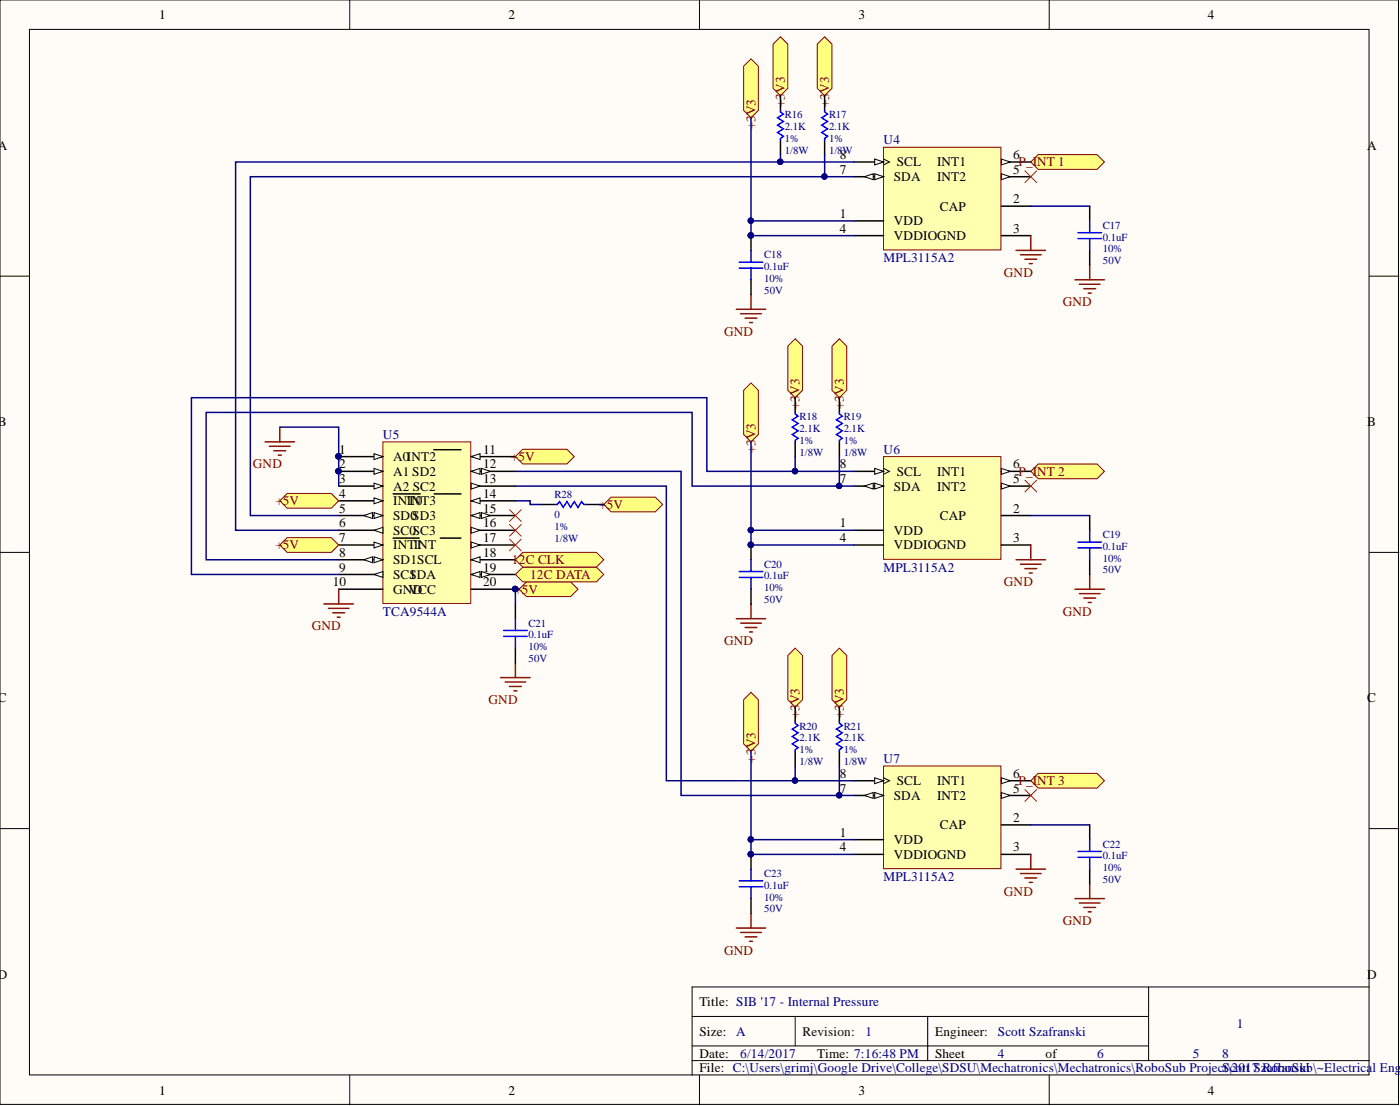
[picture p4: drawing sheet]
<svg xmlns="http://www.w3.org/2000/svg" width="241mm" height="190mm" viewBox="0 0 241 190" stroke-linecap="round" stroke-linejoin="round" font-family="sans-serif">
<defs><g id="words">
<g font-size="2.3">
<text x="27.4" y="3.3">1</text>
<text x="87.6" y="3.3">2</text>
<text x="148" y="3.3">3</text>
<text x="208.2" y="3.3">4</text>
<text x="-.4" y="25.8">A</text>
<text x="144.8" y="29.9">7</text>
<text x="144.8" y="27.4">8</text>
<text x="154.6" y="28.7">SCL</text>
<text x="161.5" y="28.7">INT1</text>
<text x="174.6" y="29.9">5</text>
<text x="174.6" y="27.4">6</text>
<text x="235.6" y="25.8">A</text>
<text x="154.1" y="31.2">SDA</text>
<text x="161.5" y="31.2">INT2</text>
<text x="174.6" y="35">2</text>
<text x="144.8" y="37.5">1</text>
<text x="144.8" y="40.1">4</text>
<text x="154.1" y="38.8">VDD</text>
<text x="154.1" y="41.3">VDDIOGND</text>
<text x="162" y="36.3">CAP</text>
<text x="174.6" y="40.1">3</text>
<text x="-.4" y="73.4">B</text>
<text x="235.6" y="73.4">B</text>
<text x="58.5" y="78.1">1</text>
<text x="58.5" y="80.7">2</text>
<text x="58.5" y="83.2">3</text>
<text x="67.8" y="79.4">A0INT2</text>
<text x="67.8" y="81.9">A1 SD2</text>
<text x="83.2" y="78.1">11</text>
<text x="83.2" y="80.7">12</text>
<text x="83.2" y="83.2">13</text>
<text x="144.8" y="83.2">7</text>
<text x="144.8" y="80.7">8</text>
<text x="154.6" y="81.9">SCL</text>
<text x="161.5" y="81.9">INT1</text>
<text x="174.6" y="83.2">5</text>
<text x="174.6" y="80.7">6</text>
<text x="58.5" y="85.8">4</text>
<text x="58.5" y="88.3">5</text>
<text x="67.8" y="87">ININT3</text>
<text x="67.8" y="84.5">A2 SC2</text>
<text x="67.8" y="89.6">SD0SD3</text>
<text x="70.2" y="87">T0</text>
<text x="83.2" y="85.8">14</text>
<text x="83.2" y="88.3">15</text>
<text x="154.1" y="84.5">SDA</text>
<text x="161.5" y="84.5">INT2</text>
<text x="162" y="89.6">CAP</text>
<text x="174.6" y="88.3">2</text>
<text x="58.5" y="90.8">6</text>
<text x="58.5" y="93.4">7</text>
<text x="58.5" y="95.9">8</text>
<text x="67.8" y="92.1">SC0SC3</text>
<text x="67.8" y="94.6">INTINT</text>
<text x="71.7" y="94.6">1</text>
<text x="83.2" y="90.8">16</text>
<text x="83.2" y="93.4">17</text>
<text x="83.2" y="95.9">18</text>
<text x="144.8" y="90.8">1</text>
<text x="144.8" y="93.4">4</text>
<text x="154.1" y="92.1">VDD</text>
<text x="154.1" y="94.6">VDDIOGND</text>
<text x="174.6" y="93.4">3</text>
<text x="57.4" y="101">10</text>
<text x="58.5" y="98.4">9</text>
<text x="67.8" y="97.2">SD1SCL</text>
<text x="67.8" y="99.7">SC1</text>
<text x="70.6" y="99.7">SDA</text>
<text x="83.2" y="98.4">19</text>
<text x="83.2" y="101">20</text>
<text x="67.8" y="102.2">GNVDCC</text>
<text x="-.4" y="120.9">C</text>
<text x="235.6" y="120.9">C</text>
<text x="144.8" y="136.5">7</text>
<text x="144.8" y="134">8</text>
<text x="154.1" y="137.8">SDA</text>
<text x="154.6" y="135.2">SCL</text>
<text x="161.5" y="137.8">INT2</text>
<text x="161.5" y="135.2">INT1</text>
<text x="174.6" y="136.5">5</text>
<text x="174.6" y="134">6</text>
<text x="162" y="142.8">CAP</text>
<text x="174.6" y="141.6">2</text>
<text x="144.8" y="144.1">1</text>
<text x="144.8" y="146.7">4</text>
<text x="154.1" y="145.4">VDD</text>
<text x="154.1" y="147.9">VDDIOGND</text>
<text x="174.6" y="146.7">3</text>
<text x="-.4" y="168.6">D</text>
<text x="120.6" y="173.3">Title: SIB '17 - Internal Pressure</text>
<text x="235.6" y="168.6">D</text>
<text x="120.6" y="178.4">Size:</text>
<text x="161.2" y="178.4">Engineer:</text>
<text x="120.6" y="182.2">Date:</text>
<text x="120.6" y="184.7">File: C:\Users\grimj\Google Drive\College\SDSU\Mechatronics\Mechatronics\RoboSub ProjectScott Szafranski</text>
<text x="140.9" y="182.2">Time: 7:16:48 PM</text>
<text x="161.2" y="182.2">Sheet</text>
<text x="180.2" y="182.2">of</text>
<text x="27.4" y="188.5">1</text>
<text x="87.6" y="188.5">2</text>
<text x="148" y="188.5">3</text>
<text x="208.2" y="188.5">4</text>
</g>
<g font-size="2.3" fill="#800000">
<text x="130.2" y="22.2" transform="rotate(-90 130.2 22.2)">+3V3</text>
<text x="135.3" y="18.4" transform="rotate(-90 135.3 18.4)">+3V3</text>
<text x="142.9" y="18.4" transform="rotate(-90 142.9 18.4)">+3V3</text>
<text x="175.5" y="28.7">P_INT 1</text>
<text x="173" y="47.7">GND</text>
<text x="183.2" y="52.8">GND</text>
<text x="124.8" y="57.8">GND</text>
<text x="137.8" y="70.4" transform="rotate(-90 137.8 70.4)">+3V3</text>
<text x="145.4" y="70.4" transform="rotate(-90 145.4 70.4)">+3V3</text>
<text x="43.6" y="80.7">GND</text>
<text x="88.1" y="79.4">+5V</text>
<text x="130.2" y="78.1" transform="rotate(-90 130.2 78.1)">+3V3</text>
<text x="175.5" y="81.9">P_INT 2</text>
<text x="47.5" y="87">+5V</text>
<text x="103.3" y="87.7">+5V</text>
<text x="47.5" y="94.6">+5V</text>
<text x="88.2" y="97.2">12C CLK</text>
<text x="91.4" y="99.7">12C DATA</text>
<text x="173" y="101">GND</text>
<text x="88.7" y="102.2">+5V</text>
<text x="183.2" y="106.1">GND</text>
<text x="53.7" y="108.6">GND</text>
<text x="124.8" y="111.1">GND</text>
<text x="84.2" y="121.3">GND</text>
<text x="137.8" y="123.7" transform="rotate(-90 137.8 123.7)">+3V3</text>
<text x="145.4" y="123.7" transform="rotate(-90 145.4 123.7)">+3V3</text>
<text x="130.2" y="131.3" transform="rotate(-90 130.2 131.3)">+3V3</text>
<text x="175.5" y="135.2">P_INT 3</text>
<text x="173" y="154.3">GND</text>
<text x="183.2" y="159.3">GND</text>
<text x="124.8" y="164.4">GND</text>
</g>
<g font-size="2.3" fill="#000080">
<text x="152.3" y="24.9">U4</text>
<text x="152.3" y="45.2">MPL3115A2</text>
<text x="66" y="75.6">U5</text>
<text x="152.3" y="78.1">U6</text>
<text x="152.3" y="98.4">MPL3115A2</text>
<text x="66" y="106.1">TCA9544A</text>
<text x="152.3" y="131.4">U7</text>
<text x="152.3" y="151.7">MPL3115A2</text>
<text x="126.9" y="178.4">A</text>
<text x="149.2" y="178.4">1</text>
<text x="172" y="178.4">Scott Szafranski</text>
<text x="213.2" y="177.1">1</text>
<text x="127.6" y="182.2">6/14/2017</text>
<text x="172" y="182.2">4</text>
<text x="189.1" y="182.2">6</text>
<text x="205.6" y="182.2">5</text>
<text x="210.7" y="182.2">8</text>
<text x="211.6" y="184.7">\2017 RoboSub\~Electrical Eng</text>
</g>
<text font-size="2.3" fill="#080d02" x="138.3" y="178.4">Revision:</text>
<g font-size="1.9" fill="#000080">
<text x="135.3" y="22.4">2.1K</text>
<text x="135.3" y="20.4">R16</text>
<text x="142.9" y="22.4">2.1K</text>
<text x="142.9" y="20.4">R17</text>
<text x="135.3" y="24.4">1%</text>
<text x="135.3" y="26.5">1/8W</text>
<text x="142.9" y="24.4">1%</text>
<text x="142.9" y="26.5">1/8W</text>
<text x="190.1" y="41.4">0.1uF</text>
<text x="190.1" y="39.4">C17</text>
<text x="131.7" y="46.5">0.1uF</text>
<text x="131.7" y="44.5">C18</text>
<text x="190.1" y="43.5">10%</text>
<text x="190.1" y="45.5">50V</text>
<text x="131.7" y="48.5">10%</text>
<text x="131.7" y="50.6">50V</text>
<text x="137.8" y="74.4">2.1K</text>
<text x="137.8" y="76.5">1%</text>
<text x="137.8" y="72.4">R18</text>
<text x="145.4" y="74.4">2.1K</text>
<text x="145.4" y="76.5">1%</text>
<text x="145.4" y="72.4">R19</text>
<text x="137.8" y="78.5">1/8W</text>
<text x="145.4" y="78.5">1/8W</text>
<text x="95.6" y="89.3">0</text>
<text x="95.6" y="85.8">R28</text>
<text x="95.6" y="91.3">1%</text>
<text x="95.6" y="93.4">1/8W</text>
<text x="190.1" y="94.7">0.1uF</text>
<text x="190.1" y="92.7">C19</text>
<text x="131.7" y="99.8">0.1uF</text>
<text x="131.7" y="101.8">10%</text>
<text x="131.7" y="97.8">C20</text>
<text x="190.1" y="96.8">10%</text>
<text x="190.1" y="98.8">50V</text>
<text x="91.1" y="107.9">C21</text>
<text x="131.7" y="103.9">50V</text>
<text x="91.1" y="109.9">0.1uF</text>
<text x="91.1" y="112">10%</text>
<text x="91.1" y="114">50V</text>
<text x="137.8" y="125.7">R20</text>
<text x="145.4" y="125.7">R21</text>
<text x="137.8" y="127.7">2.1K</text>
<text x="137.8" y="129.7">1%</text>
<text x="137.8" y="131.8">1/8W</text>
<text x="145.4" y="127.7">2.1K</text>
<text x="145.4" y="129.7">1%</text>
<text x="145.4" y="131.8">1/8W</text>
<text x="190.1" y="148">0.1uF</text>
<text x="190.1" y="146">C22</text>
<text x="131.7" y="153.1">0.1uF</text>
<text x="131.7" y="155.1">10%</text>
<text x="131.7" y="151.1">C23</text>
<text x="190.1" y="150">10%</text>
<text x="190.1" y="152.1">50V</text>
<text x="131.7" y="157.1">50V</text>
</g>
</g></defs>
<g fill="#fffcf8" stroke="#000" stroke-width=".17">
<path d="M0 0h241v190.2h-241z"/>
<path d="M5.1 5.1h230.9v180h-230.9z"/>
</g>
<g fill="none" stroke="#000" stroke-width=".17">
<path d="M60.3 0v5.1M120.6 0v5.1M180.8 0v5.1M0 47.6h5.1M236 47.6h5.1M0 95.1h5.1M236 95.1h5.1M0 142.7h5.1M236 142.7h5.1M119.3 175.1h40.6M137.1 175.1v5M198 175.1h-38.1v5h-40.6"/>
<path d="M198 170v12.7M236 170h-116.7v15.2M60.3 185.2v5.1M119.3 182.7h116.7M120.6 185.2v5.1M180.8 185.2v5.1M198 180.1h-38.1v2.6"/>
</g>
<path d="M152.3 25.4h20.2v17.6h-20.2z" fill="#ffffb0" stroke="#800000" stroke-width=".17"/>
<path d="M147.2 38h5.1M172.6 35.5h5.1M172.6 30.4h5.1M147.2 40.6h5.1M172.6 40.6h5.1" fill="none" stroke="#000" stroke-width=".25"/>
<path d="M172.6 29.9l1.5 .5-1.5 .5z" fill="#fffcf8"/>
<path d="M172.6 29.9l1.5 .5-1.5 .5z" fill="none" stroke="#000" stroke-width=".17"/>
<path d="M172.6 27.9h5.1" fill="none" stroke="#000" stroke-width=".25"/>
<path d="M172.6 27.4l1.5 .5-1.5 .5z" fill="#fffcf8"/>
<path d="M172.6 27.4l1.5 .5-1.5 .5z" fill="none" stroke="#000" stroke-width=".17"/>
<path d="M147.2 30.4h5.1" fill="none" stroke="#000" stroke-width=".25"/>
<path d="M150.8 29.9l1.5 .5-1.5 .5z" fill="#fffcf8"/>
<path d="M150.8 29.9l1.5 .5-1.5 .5z" fill="none" stroke="#000" stroke-width=".17"/>
<path d="M149 30.4l1.5-.5v1z" fill="#fffcf8"/>
<path d="M149 30.4l1.5-.5v1zM152.3 27.4l1 .5-1 .5" fill="none" stroke="#000" stroke-width=".17"/>
<path d="M147.2 27.9h5.1" fill="none" stroke="#000" stroke-width=".25"/>
<path d="M150.8 27.4l1.5 .5-1.5 .5z" fill="#fffcf8"/>
<path d="M150.8 27.4l1.5 .5-1.5 .5z" fill="none" stroke="#000" stroke-width=".17"/>
<path d="M152.3 78.6h20.2v17.7h-20.2z" fill="#ffffb0" stroke="#800000" stroke-width=".17"/>
<path d="M147.2 91.3h5.1M147.2 93.9h5.1M172.6 88.8h5.1M172.6 93.9h5.1M172.6 83.7h5.1" fill="none" stroke="#000" stroke-width=".25"/>
<path d="M172.6 83.2l1.5 .5-1.5 .5z" fill="#fffcf8"/>
<path d="M172.6 83.2l1.5 .5-1.5 .5z" fill="none" stroke="#000" stroke-width=".17"/>
<path d="M172.6 81.2h5.1" fill="none" stroke="#000" stroke-width=".25"/>
<path d="M172.6 80.7l1.5 .5-1.5 .5z" fill="#fffcf8"/>
<path d="M172.6 80.7l1.5 .5-1.5 .5z" fill="none" stroke="#000" stroke-width=".17"/>
<path d="M147.2 83.7h5.1" fill="none" stroke="#000" stroke-width=".25"/>
<path d="M150.8 83.2l1.5 .5-1.5 .5z" fill="#fffcf8"/>
<path d="M150.8 83.2l1.5 .5-1.5 .5z" fill="none" stroke="#000" stroke-width=".17"/>
<path d="M149 83.7l1.5-.5v1z" fill="#fffcf8"/>
<path d="M149 83.7l1.5-.5v1zM152.3 80.7l1 .5-1 .5" fill="none" stroke="#000" stroke-width=".17"/>
<path d="M147.2 81.2h5.1" fill="none" stroke="#000" stroke-width=".25"/>
<path d="M150.8 80.7l1.5 .5-1.5 .5z" fill="#fffcf8"/>
<path d="M150.8 80.7l1.5 .5-1.5 .5z" fill="none" stroke="#000" stroke-width=".17"/>
<path d="M152.3 131.9h20.2v17.7h-20.2z" fill="#ffffb0" stroke="#800000" stroke-width=".17"/>
<path d="M172.6 137h5.1M147.2 144.6h5.1M147.2 147.2h5.1M172.6 142.1h5.1M172.6 147.2h5.1" fill="none" stroke="#000" stroke-width=".25"/>
<path d="M172.6 136.5l1.5 .5-1.5 .5z" fill="#fffcf8"/>
<path d="M172.6 136.5l1.5 .5-1.5 .5z" fill="none" stroke="#000" stroke-width=".17"/>
<path d="M172.6 134.5h5.1" fill="none" stroke="#000" stroke-width=".25"/>
<path d="M172.6 134l1.5 .5-1.5 .5z" fill="#fffcf8"/>
<path d="M172.6 134l1.5 .5-1.5 .5z" fill="none" stroke="#000" stroke-width=".17"/>
<path d="M147.2 137h5.1" fill="none" stroke="#000" stroke-width=".25"/>
<path d="M150.8 136.5l1.5 .5-1.5 .5z" fill="#fffcf8"/>
<path d="M150.8 136.5l1.5 .5-1.5 .5z" fill="none" stroke="#000" stroke-width=".17"/>
<path d="M149 137l1.5-.5v1z" fill="#fffcf8"/>
<path d="M149 137l1.5-.5v1zM152.3 134l1 .5-1 .5" fill="none" stroke="#000" stroke-width=".17"/>
<path d="M147.2 134.5h5.1" fill="none" stroke="#000" stroke-width=".25"/>
<path d="M150.8 134l1.5 .5-1.5 .5z" fill="#fffcf8"/>
<path d="M150.8 134l1.5 .5-1.5 .5z" fill="none" stroke="#000" stroke-width=".17"/>
<g fill="none" stroke="#800000" stroke-width=".25">
<path d="M126.9 53.3h5.1M127.7 54h3.5M128.4 54.8h2.1M129.2 55.6h.5M129.4 50.7v2.6M175.1 43.1h5.1M175.9 43.9h3.5M176.6 44.6h2.1M177.4 45.4h.5M177.7 40.6v2.5M185.3 48.2h5.1M186 49h3.6"/>
<path d="M186.8 49.7h2M187.6 50.5h.5M187.8 45.7v2.5M175.1 96.4h5.1M175.9 97.2h3.5M176.6 97.9h2.1M177.4 98.7h.5M177.7 93.9v2.5M187.8 98.9v2.6M126.9 106.6h5.1M127.7 107.3h3.5M128.4 108.1h2.1"/>
<path d="M129.2 108.8h.5M129.4 104v2.6M185.3 101.5h5.1M186 102.2h3.6M186.8 103h2M187.6 103.8h.5M126.9 159.8h5.1M129.4 157.3v2.5M175.1 149.7h5.1M175.9 150.5h3.5M176.6 151.2h2.1M177.4 152h.5"/>
<path d="M177.7 147.2v2.5M185.3 154.8h5.1M186 155.5h3.6M186.8 156.3h2M187.6 157.1h.5M187.8 152.2v2.6M127.7 160.6h3.5M128.4 161.4h2.1M129.2 162.1h.5"/>
</g>
<g fill="#ffff80" stroke="#800000" stroke-width=".17">
<path d="M128.2 120.5l1.2-1.3 1.3 1.3v7.6l-1.3 1.3-1.2-1.3z" fill-rule="evenodd"/>
<path d="M128.2 67.2l1.2-1.2 1.3 1.2v7.6l-1.3 1.3-1.2-1.3z" fill-rule="evenodd"/>
<path d="M128.2 11.4l1.2-1.3 1.3 1.3v7.6l-1.3 1.3-1.2-1.3z" fill-rule="evenodd"/>
<path d="M135.8 112.9l1.3-1.3 1.2 1.3v7.6l-1.2 1.3-1.3-1.3z" fill-rule="evenodd"/>
<path d="M143.4 112.9l1.3-1.3 1.2 1.3v7.6l-1.2 1.3-1.3-1.3z" fill-rule="evenodd"/>
<path d="M135.8 59.6l1.3-1.3 1.2 1.3v7.6l-1.2 1.3-1.3-1.3z" fill-rule="evenodd"/>
<path d="M143.4 59.6l1.3-1.3 1.2 1.3v7.6l-1.2 1.3-1.3-1.3z" fill-rule="evenodd"/>
<path d="M177.7 81.2l1.2-1.3h10.2l1.3 1.3-1.3 1.3h-10.2z" fill-rule="evenodd"/>
<path d="M177.7 134.5l1.2-1.3h10.2l1.3 1.3-1.3 1.2h-10.2z" fill-rule="evenodd"/>
<path d="M177.7 27.9l1.2-1.3h10.2l1.3 1.3-1.3 1.3h-10.2z" fill-rule="evenodd"/>
</g>
<path d="M176.6 29.4l2.1 2.1M178.7 29.4l-2.1 2.1M176.6 82.7l2.1 2M178.7 82.7l-2.1 2M176.6 136l2.1 2M178.7 136l-2.1 2" fill="none" stroke="#f00" stroke-width=".17"/>
<path d="M66 76.1h15.1v27.8h-15.1z" fill="#ffffb0" stroke="#800000" stroke-width=".17"/>
<path d="M58.4 78.6h7.6" fill="none" stroke="#000" stroke-width=".25"/>
<path d="M64.5 78.1l1.5 .5-1.5 .6z" fill="#fffcf8"/>
<path d="M64.5 78.1l1.5 .5-1.5 .6z" fill="none" stroke="#000" stroke-width=".17"/>
<circle cx="58.3" cy="78.6" r=".47" fill="#000080" stroke="#000080" stroke-width=".17"/>
<path d="M58.4 86.3h7.6" fill="none" stroke="#000" stroke-width=".25"/>
<path d="M64.5 85.8l1.5 .5-1.5 .5z" fill="#fffcf8"/>
<path d="M64.5 85.8l1.5 .5-1.5 .5z" fill="none" stroke="#000" stroke-width=".17"/>
<path d="M58.4 81.2h7.6M67.8 85.1h.6M68.5 85.1h1.5M70.1 85.1h1.2M71.4 85.1h1" fill="none" stroke="#000" stroke-width=".25"/>
<path d="M64.5 80.7l1.5 .5-1.5 .5z" fill="#fffcf8"/>
<path d="M64.5 80.7l1.5 .5-1.5 .5z" fill="none" stroke="#000" stroke-width=".17"/>
<circle cx="58.3" cy="81.1" r=".47" fill="#000080" stroke="#000080" stroke-width=".17"/>
<path d="M58.4 83.7h7.6" fill="none" stroke="#000" stroke-width=".25"/>
<path d="M64.5 83.2l1.5 .5-1.5 .5z" fill="#fffcf8"/>
<path d="M64.5 83.2l1.5 .5-1.5 .5z" fill="none" stroke="#000" stroke-width=".17"/>
<path d="M58.4 88.8h7.6" fill="none" stroke="#000" stroke-width=".25"/>
<path d="M64.5 88.3l1.5 .5-1.5 .5z" fill="#fffcf8"/>
<path d="M64.5 88.3l1.5 .5-1.5 .5z" fill="none" stroke="#000" stroke-width=".17"/>
<path d="M62.7 88.8l1.5-.5v1z" fill="#fffcf8"/>
<path d="M62.7 88.8l1.5-.5v1z" fill="none" stroke="#000" stroke-width=".17"/>
<path d="M58.4 91.3h7.6" fill="none" stroke="#000" stroke-width=".25"/>
<path d="M64.5 91.3l1.5-.5v1z" fill="#fffcf8"/>
<path d="M64.5 91.3l1.5-.5v1z" fill="none" stroke="#000" stroke-width=".17"/>
<path d="M58.4 93.9h7.6" fill="none" stroke="#000" stroke-width=".25"/>
<path d="M64.5 93.4l1.5 .5-1.5 .5z" fill="#fffcf8"/>
<path d="M64.5 93.4l1.5 .5-1.5 .5z" fill="none" stroke="#000" stroke-width=".17"/>
<path d="M58.4 96.4h7.6M67.8 92.7h.6M68.5 92.7h1.5M70.1 92.7h1.2M71.4 92.7h.9" fill="none" stroke="#000" stroke-width=".25"/>
<path d="M64.5 95.9l1.5 .5-1.5 .5z" fill="#fffcf8"/>
<path d="M64.5 95.9l1.5 .5-1.5 .5z" fill="none" stroke="#000" stroke-width=".17"/>
<path d="M62.7 96.4l1.5-.5v1z" fill="#fffcf8"/>
<path d="M62.7 96.4l1.5-.5v1z" fill="none" stroke="#000" stroke-width=".17"/>
<path d="M58.4 98.9h7.6" fill="none" stroke="#000" stroke-width=".25"/>
<path d="M64.5 98.9l1.5-.5v1.1z" fill="#fffcf8"/>
<path d="M64.5 98.9l1.5-.5v1.1z" fill="none" stroke="#000" stroke-width=".17"/>
<path d="M81.2 78.6h7.6M58.4 101.5h7.6" fill="none" stroke="#000" stroke-width=".25"/>
<path d="M81.2 78.6l1.5-.5v1.1z" fill="#fffcf8"/>
<path d="M81.2 78.6l1.5-.5v1.1z" fill="none" stroke="#000" stroke-width=".17"/>
<path d="M74.8 77.5h.6M75.5 77.5h1.5M77.1 77.5h1.2M78.4 77.5h1M81.2 81.2h7.6" fill="none" stroke="#000" stroke-width=".25"/>
<path d="M81.2 81.2l1.5-.5v1z" fill="#fffcf8"/>
<path d="M81.2 81.2l1.5-.5v1z" fill="none" stroke="#000" stroke-width=".17"/>
<path d="M83 80.7l1.5 .5-1.5 .5z" fill="#fffcf8"/>
<path d="M83 80.7l1.5 .5-1.5 .5z" fill="none" stroke="#000" stroke-width=".17"/>
<path d="M81.2 83.7h7.6" fill="none" stroke="#000" stroke-width=".25"/>
<path d="M81.2 83.2l1.5 .5-1.5 .5z" fill="#fffcf8"/>
<path d="M81.2 83.2l1.5 .5-1.5 .5z" fill="none" stroke="#000" stroke-width=".17"/>
<path d="M81.2 86.3h7.6" fill="none" stroke="#000" stroke-width=".25"/>
<path d="M81.2 86.3l1.5-.5v1z" fill="#fffcf8"/>
<path d="M81.2 86.3l1.5-.5v1z" fill="none" stroke="#000" stroke-width=".17"/>
<path d="M74.8 85.1h.6M75.5 85.1h1.6M77.1 85.1h1.3M78.5 85.1h.9M81.2 88.8h7.6" fill="none" stroke="#000" stroke-width=".25"/>
<path d="M81.2 88.8l1.5-.5v1z" fill="#fffcf8"/>
<path d="M81.2 88.8l1.5-.5v1z" fill="none" stroke="#000" stroke-width=".17"/>
<path d="M83 88.3l1.5 .5-1.5 .5z" fill="#fffcf8"/>
<path d="M83 88.3l1.5 .5-1.5 .5z" fill="none" stroke="#000" stroke-width=".17"/>
<path d="M81.2 91.3h7.6" fill="none" stroke="#000" stroke-width=".25"/>
<path d="M81.2 90.8l1.5 .5-1.5 .5z" fill="#fffcf8"/>
<path d="M81.2 90.8l1.5 .5-1.5 .5z" fill="none" stroke="#000" stroke-width=".17"/>
<path d="M81.2 93.9h7.6" fill="none" stroke="#000" stroke-width=".25"/>
<path d="M81.2 93.4l1.5 .5-1.5 .5z" fill="#fffcf8"/>
<path d="M81.2 93.4l1.5 .5-1.5 .5z" fill="none" stroke="#000" stroke-width=".17"/>
<path d="M75.9 92.7h.6M76.6 92.7h1.5M78.2 92.7h1.2M81.2 96.4h7.6" fill="none" stroke="#000" stroke-width=".25"/>
<path d="M81.2 96.4l1.5-.5v1z" fill="#fffcf8"/>
<path d="M81.2 96.4l1.5-.5v1z" fill="none" stroke="#000" stroke-width=".17"/>
<path d="M81.2 98.9h7.6" fill="none" stroke="#000" stroke-width=".25"/>
<path d="M81.2 98.9l1.5-.5v1.1z" fill="#fffcf8"/>
<path d="M81.2 98.9l1.5-.5v1.1z" fill="none" stroke="#000" stroke-width=".17"/>
<path d="M83 98.4l1.5 .5-1.5 .6z" fill="#fffcf8"/>
<path d="M83 98.4l1.5 .5-1.5 .6z" fill="none" stroke="#000" stroke-width=".17"/>
<path d="M81.2 101.5h7.6" fill="none" stroke="#000" stroke-width=".25"/>
<g fill="#000080" stroke="#000080" stroke-width=".17">
<circle cx="88.8" cy="101.4" r=".47"/>
<circle cx="58.3" cy="78.6" r=".47"/>
<circle cx="58.3" cy="81.1" r=".47"/>
</g>
<path d="M55.8 104h5.1M56.6 104.8h3.6M57.4 105.5h2M58.1 106.3h.5M58.4 101.5v2.5" fill="none" stroke="#800000" stroke-width=".25"/>
<g fill="#ffff80" stroke="#800000" stroke-width=".17">
<path d="M89.5 101.5l1.2-1.3h7.6l1.3 1.3-1.3 1.3h-7.6z" fill-rule="evenodd"/>
<path d="M133.2 7.6l1.3-1.3 1.3 1.3v7.6l-1.3 1.3-1.3-1.3z" fill-rule="evenodd"/>
<path d="M140.9 7.6l1.2-1.3 1.3 1.3v7.6l-1.3 1.3-1.2-1.3z" fill-rule="evenodd"/>
<path d="M104.1 86.9l1.2-1.3h7.6l1.3 1.3-1.3 1.3h-7.6z" fill-rule="evenodd"/>
<path d="M88.8 78.6l1.3-1.2h7.6l1.3 1.2-1.3 1.3h-7.6z" fill-rule="evenodd"/>
<path d="M48.2 86.3l1.3-1.3h7.6l1.3 1.3-1.3 1.2h-7.6z" fill-rule="evenodd"/>
<path d="M48.2 93.9l1.3-1.3h7.6l1.3 1.3-1.3 1.2h-7.6z" fill-rule="evenodd"/>
<path d="M88.8 98.9l1.3-1.2h12.7l1.3 1.2-1.3 1.3h-12.7z" fill-rule="evenodd"/>
<path d="M88.8 96.4l1.3-1.3h12.7l1.3 1.3-1.3 1.3h-12.7z" fill-rule="evenodd"/>
</g>
<path d="M45.7 76.1h5.1M46.4 76.9h3.6M47.2 77.6h2M48 78.4h.5M48.2 73.6v2.5M86.3 116.7h5.1M87.1 117.5h3.5M87.8 118.2h2M88.6 119h.5M88.8 114.2v2.5" fill="none" stroke="#800000" stroke-width=".25"/>
<path d="M87.8 87.8l2 2M87.8 90.3l2 2.1M87.8 92.9l2 2M89.8 87.8l-2 2M89.8 90.3l-2 2.1M89.8 92.9l-2 2" fill="none" stroke="#f00" stroke-width=".17"/>
<g fill="none" stroke="#000" stroke-width=".25">
<path d="M134.5 16.5v2.5M142.1 16.5v2.5M134.5 24.1v2.5M142.1 24.1v2.5M187.8 35.5v2.5M129.4 40.6v2.5M129.4 48.2v2.5M187.8 43.1v2.6M137.1 68.5v2.5M137.1 76.1v2.5M144.7 68.5v2.5M144.7 76.1v2.5"/>
<path d="M93.3 86.9h2.5M100.9 86.9h2.5M129.4 93.9v2.5M187.8 88.8v2.5M187.8 96.4v2.5M88.8 104v2.6M88.8 111.6v2.6M129.4 101.5v2.5M137.1 121.8v2.5M137.1 129.4v2.5M144.7 121.8v2.5M144.7 129.4v2.5"/>
<path d="M129.4 147.2v2.5M129.4 154.8v2.5M187.8 142.1v2.5M187.8 149.7v2.5"/>
</g>
<g fill="#000080" stroke="#000080" stroke-width=".17">
<circle cx="129.4" cy="40.5" r=".47"/>
<circle cx="129.4" cy="147.1" r=".47"/>
<circle cx="129.4" cy="93.8" r=".47"/>
<circle cx="129.4" cy="38" r=".47"/>
<circle cx="129.4" cy="144.6" r=".47"/>
<circle cx="129.4" cy="91.3" r=".47"/>
<circle cx="137" cy="134.4" r=".47"/>
<circle cx="144.6" cy="137" r=".47"/>
<circle cx="137" cy="81.1" r=".47"/>
<circle cx="144.6" cy="83.7" r=".47"/>
<circle cx="142.1" cy="30.4" r=".47"/>
<circle cx="58.3" cy="78.6" r=".47"/>
<circle cx="58.3" cy="81.1" r=".47"/>
<circle cx="134.5" cy="27.9" r=".47"/>
<circle cx="88.8" cy="101.4" r=".47"/>
</g>
<g fill="none" stroke="#00f" stroke-width=".25">
<path d="M134.5 19v.3l.5 .4-1 .6 1 .6-1 .7 1 .6-1 .6 1 .7-.5 .3v.3M142.1 19v.3l.5 .4-1 .6 1 .6-1 .7 1 .6-1 .6 1 .7-.5 .3v.3M187.8 38v2.1M127.4 46.2h4.1M127.4 45.2h4.1M129.4 43.1v2.1M129.4 46.2v2M185.8 41.1h4M185.8 40.1h4M187.8 41.1v2M137.1 71v.3l.5 .4-1.1 .6 1.1 .6-1.1 .7 1.1 .6-1.1 .6 1.1 .7-.5 .4v.2M144.7 71v.3l.5 .4-1 .6 1 .6-1 .7 1 .6-1 .6 1 .7-.5 .4v.2"/>
<path d="M95.8 86.9h.3l.3-.5 .7 1 .6-1 .6 1 .7-1 .6 1 .7-1 .3 .5h.3M127.4 99.5h4.1M127.4 98.4h4.1M129.4 96.4v2M129.4 99.5v2M185.8 94.4h4M185.8 93.4h4M187.8 91.3v2.1M187.8 94.4v2M86.8 109.6h4.1M86.8 108.6h4.1M88.8 106.6v2"/>
<path d="M88.8 109.6v2M137.1 124.3v.3l.5 .4-1.1 .6 1.1 .6-1.1 .7 1.1 .6-1.1 .6 1.1 .7-.5 .3v.3M144.7 124.3v.3l.5 .4-1 .6 1 .6-1 .7 1 .6-1 .6 1 .7-.5 .3v.3M127.4 152.7h4.1M127.4 151.7h4.1M129.4 149.7v2M129.4 152.7v2.1M185.8 147.7h4M185.8 146.7h4M187.8 144.6v2.1M187.8 147.7v2"/>
</g>
<g fill="none" stroke="#000080" stroke-width=".25">
<path d="M129.4 20.3v17.7h17.8M129.4 38v2.6h17.8M134.5 26.6v1.3M142.1 26.6v3.8M147.2 30.4h-104.1v58.4h15.3M147.2 27.9h-106.6v63.4h17.8M177.7 35.5h10.1M48.2 73.6h10.2v10.1M129.4 76.1v15.2h17.8M137.1 78.6v2.6M144.7 78.6v5.1M88.8 83.7h26v50.8h32.4"/>
<path d="M88.8 81.2h28.6v55.8h29.8M88.8 86.3h2.6v.6h1.9M103.4 86.9h.7M129.4 91.3v2.6h17.8M147.2 81.2h-25.4v-12.7h-88.8v30.4h25.4M147.2 83.7h-27.9v-12.7h-83.8v25.4h22.9M177.7 88.8h10.1M89.5 101.5h-.7v2.5M129.4 129.4v15.2M137.1 131.9v2.6M144.7 131.9v5.1M147.2 144.6h-17.8v2.6h17.8"/>
<path d="M177.7 142.1h10.1"/>
</g>
<use href="#words"/>
</svg>
